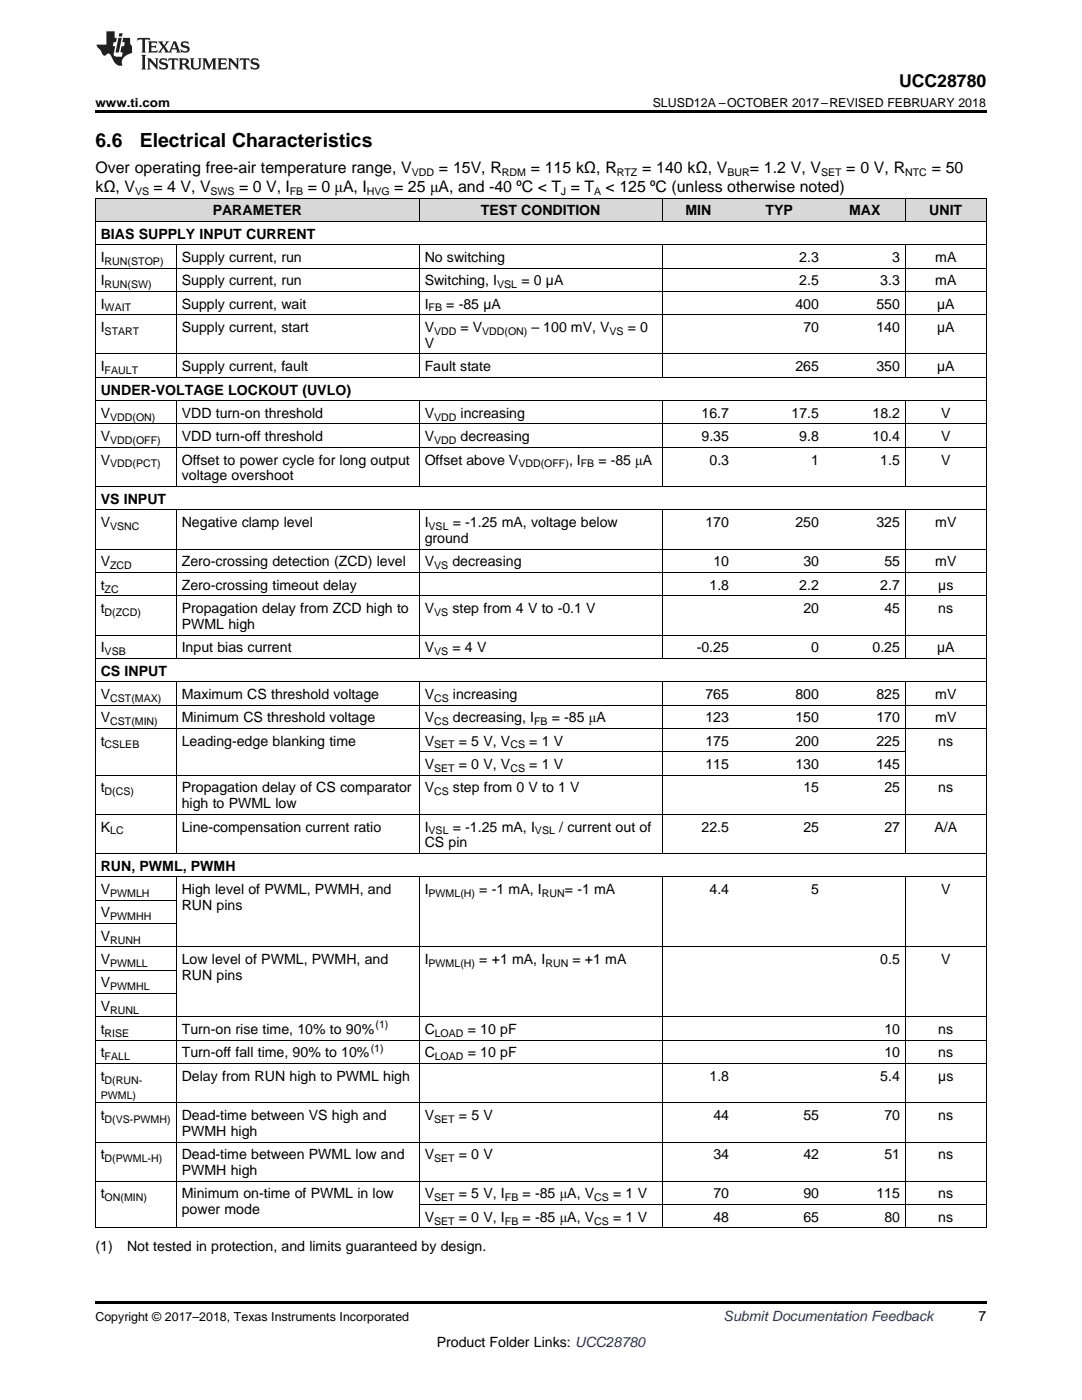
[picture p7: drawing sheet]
<svg xmlns="http://www.w3.org/2000/svg" width="216mm" height="279mm" viewBox="0 0 216 279" stroke-linecap="round" stroke-linejoin="round" font-family="sans-serif">
<defs><g id="words">
<g font-size="3.9">
<text x="19" y="29.3">6.6</text>
<text x="27.9" y="29.3">Electrical Characteristics</text>
</g>
<text font-size="3.5" x="179.4" y="17.3">UCC28780</text>
<g font-size="3.2">
<text x="19" y="34.4">Over operating free-air temperature range, V</text>
<text x="87.6" y="34.4">= 15V, R</text>
<text x="105.9" y="34.4">= 115 kΩ, R</text>
<text x="128.1" y="34.4">= 140 kΩ, V</text>
<text x="149.6" y="34.4">= 1.2 V, V</text>
<text x="168.9" y="34.4">= 0 V, R</text>
<text x="185.9" y="34.4">= 50</text>
<text x="19" y="38.3">kΩ, V</text>
<text x="30.7" y="38.3">= 4 V, V</text>
<text x="47.7" y="38.3">= 0 V, I</text>
<text x="61.4" y="38.3">= 0 μA, I</text>
<text x="78.7" y="38.3">= 25 μA, and -40</text>
<text x="103.1" y="38.3">⁰C &lt; T = T</text>
<text x="120.8" y="38.3">&lt; 125</text>
<text x="129.8" y="38.3">⁰C (unless otherwise noted)</text>
</g>
<g font-size="2.8">
<text x="20.1" y="47.6">BIAS SUPPLY INPUT CURRENT</text>
<text x="42.4" y="43">PARAMETER</text>
<text x="96" y="43">TEST CONDITION</text>
<text x="136.8" y="43">MIN</text>
<text x="152.8" y="43">TYP</text>
<text x="169.4" y="43">MAX</text>
<text x="185.4" y="43">UNIT</text>
<text x="20.1" y="52.3">I</text>
<text x="36.3" y="52.3">Supply current, run</text>
<text x="84.7" y="52.3">No switching</text>
<text x="159.5" y="52.3">2.3</text>
<text x="178" y="52.3">3</text>
<text x="186.6" y="52.3">mA</text>
<text x="20.1" y="56.9">I</text>
<text x="36.3" y="56.9">Supply current, run</text>
<text x="84.7" y="56.9">Switching, I</text>
<text x="104" y="56.9">= 0 µA</text>
<text x="159.5" y="56.9">2.5</text>
<text x="175.6" y="56.9">3.3</text>
<text x="186.6" y="56.9">mA</text>
<text x="20.1" y="61.6">I</text>
<text x="36.3" y="61.6">Supply current, wait</text>
<text x="84.7" y="61.6">I</text>
<text x="89" y="61.6">= -85 µA</text>
<text x="158.7" y="61.6">400</text>
<text x="174.9" y="61.6">550</text>
<text x="187" y="61.6">µA</text>
<text x="20.1" y="66.3">I</text>
<text x="36.3" y="66.3">Supply current, start</text>
<text x="84.7" y="66.3">V</text>
<text x="84.7" y="69.4">V</text>
<text x="91.9" y="66.3">= V</text>
<text x="106" y="66.3">– 100 mV, V</text>
<text x="125.3" y="66.3">= 0</text>
<text x="160.3" y="66.3">70</text>
<text x="174.9" y="66.3">140</text>
<text x="187" y="66.3">µA</text>
<text x="20.1" y="74.1">I</text>
<text x="36.3" y="74.1">Supply current, fault</text>
<text x="84.7" y="74.1">Fault state</text>
<text x="158.7" y="74.1">265</text>
<text x="174.9" y="74.1">350</text>
<text x="187" y="74.1">µA</text>
<text x="20.1" y="78.7">UNDER-VOLTAGE LOCKOUT (UVLO)</text>
<text x="20.1" y="83.4">V</text>
<text x="36.3" y="83.4">VDD turn-on threshold</text>
<text x="84.7" y="83.4">V</text>
<text x="91.9" y="83.4">increasing</text>
<text x="140" y="83.4">16.7</text>
<text x="157.9" y="83.4">17.5</text>
<text x="174.1" y="83.4">18.2</text>
<text x="187.8" y="83.4">V</text>
<text x="20.1" y="88.1">V</text>
<text x="36.3" y="88.1">VDD turn-off threshold</text>
<text x="84.7" y="88.1">V</text>
<text x="91.9" y="88.1">decreasing</text>
<text x="140" y="88.1">9.35</text>
<text x="159.5" y="88.1">9.8</text>
<text x="174.1" y="88.1">10.4</text>
<text x="187.8" y="88.1">V</text>
<text x="20.1" y="92.7">V</text>
<text x="36.3" y="92.7">Offset to power cycle for long output</text>
<text x="36.3" y="95.9">voltage overshoot</text>
<text x="84.7" y="92.7">Offset above V</text>
<text x="113.5" y="92.7">, I</text>
<text x="119.4" y="92.7">= -85 μA</text>
<text x="141.6" y="92.7">0.3</text>
<text x="161.9" y="92.7">1</text>
<text x="175.6" y="92.7">1.5</text>
<text x="187.8" y="92.7">V</text>
<text x="20.1" y="100.5">VS INPUT</text>
<text x="20.1" y="105.2">V</text>
<text x="36.3" y="105.2">Negative clamp level</text>
<text x="84.7" y="105.2">I</text>
<text x="90.3" y="105.2">= -1.25 mA, voltage below</text>
<text x="140.8" y="105.2">170</text>
<text x="158.7" y="105.2">250</text>
<text x="174.9" y="105.2">325</text>
<text x="186.6" y="105.2">mV</text>
<text x="20.1" y="113">V</text>
<text x="36.3" y="113">Zero-crossing detection (ZCD) level</text>
<text x="84.7" y="108.4">ground</text>
<text x="84.7" y="113">V</text>
<text x="90.3" y="113">decreasing</text>
<text x="142.3" y="113">10</text>
<text x="160.3" y="113">30</text>
<text x="176.5" y="113">55</text>
<text x="186.6" y="113">mV</text>
<text x="20.1" y="117.7">t</text>
<text x="36.3" y="117.7">Zero-crossing timeout delay</text>
<text x="141.6" y="117.7">1.8</text>
<text x="159.5" y="117.7">2.2</text>
<text x="175.6" y="117.7">2.7</text>
<text x="187.2" y="117.7">µs</text>
<text x="20.1" y="122.3">t</text>
<text x="36.3" y="122.3">Propagation delay from ZCD high to</text>
<text x="36.3" y="125.5">PWML high</text>
<text x="84.7" y="122.3">V</text>
<text x="90.3" y="122.3">step from 4 V to -0.1 V</text>
<text x="160.3" y="122.3">20</text>
<text x="176.5" y="122.3">45</text>
<text x="187.2" y="122.3">ns</text>
<text x="20.1" y="130.2">I</text>
<text x="36.3" y="130.2">Input bias current</text>
<text x="84.7" y="130.2">V</text>
<text x="90.3" y="130.2">= 4 V</text>
<text x="139" y="130.2">-0.25</text>
<text x="161.9" y="130.2">0</text>
<text x="174.1" y="130.2">0.25</text>
<text x="187" y="130.2">µA</text>
<text x="20.1" y="134.8">CS INPUT</text>
<text x="20.1" y="139.5">V</text>
<text x="36.3" y="139.5">Maximum CS threshold voltage</text>
<text x="84.7" y="139.5">V</text>
<text x="90.4" y="139.5">increasing</text>
<text x="140.8" y="139.5">765</text>
<text x="158.7" y="139.5">800</text>
<text x="174.9" y="139.5">825</text>
<text x="186.6" y="139.5">mV</text>
<text x="20.1" y="144.1">V</text>
<text x="20.1" y="148.8">t</text>
<text x="36.3" y="144.1">Minimum CS threshold voltage</text>
<text x="36.3" y="148.8">Leading-edge blanking time</text>
<text x="84.7" y="144.1">V</text>
<text x="84.7" y="148.8">V</text>
<text x="90.4" y="144.1">decreasing, I</text>
<text x="91.5" y="148.8">= 5 V, V</text>
<text x="105.6" y="148.8">= 1 V</text>
<text x="110.1" y="144.1">= -85 μA</text>
<text x="140.8" y="144.1">123</text>
<text x="140.8" y="148.8">175</text>
<text x="158.7" y="144.1">150</text>
<text x="158.7" y="148.8">200</text>
<text x="174.9" y="144.1">170</text>
<text x="174.9" y="148.8">225</text>
<text x="186.6" y="144.1">mV</text>
<text x="187.2" y="148.8">ns</text>
<text x="84.7" y="153.5">V</text>
<text x="91.5" y="153.5">= 0 V, V</text>
<text x="105.6" y="153.5">= 1 V</text>
<text x="140.8" y="153.5">115</text>
<text x="158.7" y="153.5">130</text>
<text x="174.9" y="153.5">145</text>
<text x="20.1" y="158.1">t</text>
<text x="36.3" y="158.1">Propagation delay of CS comparator</text>
<text x="36.3" y="161.3">high to PWML low</text>
<text x="84.7" y="158.1">V</text>
<text x="90.4" y="158.1">step from 0 V to 1 V</text>
<text x="160.3" y="158.1">15</text>
<text x="176.5" y="158.1">25</text>
<text x="187.2" y="158.1">ns</text>
<text x="20.1" y="165.9">K</text>
<text x="36.3" y="165.9">Line-compensation current ratio</text>
<text x="84.7" y="165.9">I</text>
<text x="90.3" y="165.9">= -1.25 mA, I</text>
<text x="111.6" y="165.9">/ current out of</text>
<text x="140" y="165.9">22.5</text>
<text x="160.3" y="165.9">25</text>
<text x="176.5" y="165.9">27</text>
<text x="186.4" y="165.9">A/A</text>
<text x="20.1" y="173.8">RUN, PWML, PWMH</text>
<text x="84.7" y="169.1">CS pin</text>
<text x="20.1" y="178.4">V</text>
<text x="36.3" y="178.4">High level of PWML, PWMH, and</text>
<text x="84.7" y="178.4">I</text>
<text x="95.6" y="178.4">= -1 mA, I</text>
<text x="112.7" y="178.4">= -1 mA</text>
<text x="141.6" y="178.4">4.4</text>
<text x="161.9" y="178.4">5</text>
<text x="187.8" y="178.4">V</text>
<text x="20.1" y="183.1">V</text>
<text x="36.3" y="181.6">RUN pins</text>
<text x="20.1" y="187.7">V</text>
<text x="20.1" y="192.4">V</text>
<text x="20.1" y="197.1">V</text>
<text x="36.3" y="192.4">Low level of PWML, PWMH, and</text>
<text x="36.3" y="195.6">RUN pins</text>
<text x="84.7" y="192.4">I</text>
<text x="95.6" y="192.4">= +1 mA, I</text>
<text x="114.2" y="192.4">= +1 mA</text>
<text x="175.6" y="192.4">0.5</text>
<text x="187.8" y="192.4">V</text>
<text x="20.1" y="201.7">V</text>
<text x="20.1" y="206.4">t</text>
<text x="36.3" y="206.4">Turn-on rise time, 10% to 90%</text>
<text x="84.7" y="206.4">C</text>
<text x="93.3" y="206.4">= 10 pF</text>
<text x="176.5" y="206.4">10</text>
<text x="187.2" y="206.4">ns</text>
<text x="20.1" y="211">t</text>
<text x="20.1" y="215.7">t</text>
<text x="36.3" y="211">Turn-off fall time, 90% to 10%</text>
<text x="36.3" y="215.7">Delay from RUN high to PWML high</text>
<text x="84.7" y="211">C</text>
<text x="93.3" y="211">= 10 pF</text>
<text x="141.6" y="215.7">1.8</text>
<text x="175.6" y="215.7">5.4</text>
<text x="176.5" y="211">10</text>
<text x="187.2" y="211">ns</text>
<text x="187.2" y="215.7">µs</text>
<text x="20.1" y="223.5">t</text>
<text x="36.3" y="223.5">Dead-time between VS high and</text>
<text x="36.3" y="226.7">PWMH high</text>
<text x="84.7" y="223.5">V</text>
<text x="91.6" y="223.5">= 5 V</text>
<text x="142.3" y="223.5">44</text>
<text x="160.3" y="223.5">55</text>
<text x="176.5" y="223.5">70</text>
<text x="187.2" y="223.5">ns</text>
<text x="20.1" y="231.4">t</text>
<text x="36.3" y="231.4">Dead-time between PWML low and</text>
<text x="84.7" y="231.4">V</text>
<text x="91.5" y="231.4">= 0 V</text>
<text x="142.3" y="231.4">34</text>
<text x="160.3" y="231.4">42</text>
<text x="176.5" y="231.4">51</text>
<text x="187.2" y="231.4">ns</text>
<text x="20.1" y="239.2">t</text>
<text x="36.3" y="234.5">PWMH high</text>
<text x="36.3" y="239.2">Minimum on-time of PWML in low</text>
<text x="84.7" y="239.2">V</text>
<text x="91.5" y="239.2">= 5 V, I</text>
<text x="104.3" y="239.2">= -85 μA, V</text>
<text x="122.3" y="239.2">= 1 V</text>
<text x="142.3" y="239.2">70</text>
<text x="160.3" y="239.2">90</text>
<text x="174.9" y="239.2">115</text>
<text x="187.2" y="239.2">ns</text>
<text x="36.3" y="242.4">power mode</text>
<text x="84.7" y="243.8">V</text>
<text x="91.5" y="243.8">= 0 V, I</text>
<text x="104.3" y="243.8">= -85 μA, V</text>
<text x="122.3" y="243.8">= 1 V</text>
<text x="142.3" y="243.8">48</text>
<text x="160.3" y="243.8">65</text>
<text x="176.5" y="243.8">80</text>
<text x="187.2" y="243.8">ns</text>
<text x="19" y="249.7">(1)</text>
<text x="25.4" y="249.7">Not tested in protection, and limits guaranteed by design.</text>
<text x="195.3" y="263.6">7</text>
<text x="87.1" y="268.9">Product Folder Links: UCC28780</text>
</g>
<text font-size="2.8" fill="#0000c8" x="144.4" y="263.6">Submit Documentation Feedback</text>
<g font-size="2.5">
<text x="19" y="21.4">www.ti.com</text>
<text x="130.2" y="21.4">SLUSD12A –OCTOBER 2017–REVISED FEBRUARY 2018</text>
<text x="19" y="263.6">Copyright © 2017–2018, Texas Instruments Incorporated</text>
</g>
<g font-size="2.1">
<text x="82.2" y="35.1">VDD</text>
<text x="100.2" y="35.1">RDM</text>
<text x="123.1" y="35.1">RTZ</text>
<text x="145.2" y="35.1">BUR</text>
<text x="163.8" y="35.1">SET</text>
<text x="180.6" y="35.1">NTC</text>
<text x="27" y="38.9">VS</text>
<text x="42" y="38.9">SWS</text>
<text x="57.8" y="38.9">FB</text>
<text x="73.2" y="38.9">HVG</text>
<text x="111.9" y="38.9">J</text>
<text x="118.5" y="38.9">A</text>
<text x="20.9" y="52.8">RUN(STOP)</text>
<text x="20.9" y="57.5">RUN(SW)</text>
<text x="99.2" y="57.5">VSL</text>
<text x="20.9" y="62.2">WAIT</text>
<text x="85.5" y="62.2">FB</text>
<text x="20.9" y="66.8">START</text>
<text x="86.6" y="66.8">VDD</text>
<text x="96.2" y="66.8">VDD(ON)</text>
<text x="121.6" y="66.8">VS</text>
<text x="20.9" y="74.6">FAULT</text>
<text x="22" y="84">VDD(ON)</text>
<text x="86.6" y="84">VDD</text>
<text x="22" y="88.6">VDD(OFF)</text>
<text x="86.6" y="88.6">VDD</text>
<text x="22" y="93.3">VDD(PCT)</text>
<text x="103.4" y="93.3">VDD(OFF)</text>
<text x="115.9" y="93.3">FB</text>
<text x="22" y="105.8">VSNC</text>
<text x="85.5" y="105.8">VSL</text>
<text x="22" y="113.6">ZCD</text>
<text x="86.6" y="113.6">VS</text>
<text x="20.9" y="118.3">ZC</text>
<text x="20.9" y="122.9">D(ZCD)</text>
<text x="86.6" y="122.9">VS</text>
<text x="20.9" y="130.7">VSB</text>
<text x="86.6" y="130.7">VS</text>
<text x="22" y="140.1">CST(MAX)</text>
<text x="86.6" y="140.1">CS</text>
<text x="20.9" y="149.4">CSLEB</text>
<text x="22" y="144.7">CST(MIN)</text>
<text x="86.6" y="144.7">CS</text>
<text x="86.6" y="149.4">SET</text>
<text x="101.8" y="149.4">CS</text>
<text x="106.6" y="144.7">FB</text>
<text x="86.6" y="154">SET</text>
<text x="101.8" y="154">CS</text>
<text x="20.9" y="158.7">D(CS)</text>
<text x="86.6" y="158.7">CS</text>
<text x="22" y="166.5">LC</text>
<text x="85.5" y="166.5">VSL</text>
<text x="106.7" y="166.5">VSL</text>
<text x="22" y="179">PWMLH</text>
<text x="85.5" y="179">PWML(H)</text>
<text x="108.1" y="179">RUN</text>
<text x="22" y="183.7">PWMHH</text>
<text x="22" y="188.3">RUNH</text>
<text x="22" y="193">PWMLL</text>
<text x="22" y="197.6">PWMHL</text>
<text x="85.5" y="193">PWML(H)</text>
<text x="108.8" y="193">RUN</text>
<text x="22" y="202.3">RUNL</text>
<text x="20.9" y="206.9">RISE</text>
<text x="74" y="209.9">(1)</text>
<text x="74.9" y="205.2">(1)</text>
<text x="86.7" y="206.9">LOAD</text>
<text x="20.9" y="211.6">FALL</text>
<text x="86.7" y="211.6">LOAD</text>
<text x="20.1" y="219.4">PWML)</text>
<text x="20.9" y="216.3">D(RUN-</text>
<text x="20.9" y="224.1">D(VS-PWMH)</text>
<text x="86.6" y="224.1">SET</text>
<text x="20.9" y="231.9">D(PWML-H)</text>
<text x="86.6" y="231.9">SET</text>
<text x="20.9" y="239.7">ON(MIN)</text>
<text x="86.6" y="239.7">SET</text>
<text x="100.7" y="239.7">FB</text>
<text x="118.6" y="239.7">CS</text>
<text x="86.6" y="244.4">SET</text>
<text x="100.7" y="244.4">FB</text>
<text x="118.6" y="244.4">CS</text>
</g>
</g></defs>
<g fill="#d8d8d8">
<path d="M19 39.6h16.2v4.6h-16.2z"/>
<path d="M35.2 39.6h48.5v4.6h-48.5z"/>
<path d="M83.7 39.6h48.5v4.6h-48.5z"/>
<path d="M132.2 39.6h14.3v4.6h-14.3z"/>
<path d="M146.5 39.6h18v4.6h-18z"/>
<path d="M164.5 39.6h16.2v4.6h-16.2z"/>
<path d="M180.7 39.6h16.1v4.6h-16.1z"/>
</g>
<path d="M19 22h177.8v.5h-177.8zM19 259.7h177.8v.5h-177.8z" fill="#000"/>
<g fill="none" stroke="#000" stroke-width=".2">
<path d="M19 39.5h177.8M19.1 39.5v205.6M83.6 39.5v4.7M132.1 39.5v4.7M180.6 39.5v4.7M196.8 39.5v205.6M19 58.2h177.8M19 53.5h177.8M19 48.8h177.8M19 44.2h177.8M35.2 48.9v26.5M83.6 48.9v26.5"/>
<path d="M132.1 48.9v26.5M180.6 48.9v26.5M19 80h177.8M19 75.3h177.8M19 70.6h177.8M19 62.8h177.8M35.2 80v17.2M83.6 80v17.2M132.1 80v17.2M180.6 80v17.2M19 97.1h177.8M19 89.3h177.8"/>
<path d="M19 84.6h177.8M19 118.9h177.8M19 114.2h177.8M19 109.6h177.8M19 101.8h177.8M35.2 101.8v29.6M83.6 101.8v29.6M132.1 101.8v29.6M180.6 101.8v29.6M19 136h177.8M19 131.4h177.8M19 126.7h177.8"/>
<path d="M35.2 136.1v34.3M83.6 136.1v34.3M132.1 136.1v34.3M180.6 136.1v34.3M19 154.7h177.8M19 145.4h177.8M19 140.7h177.8M83.7 150h97M19 179.7h16.2M19 175h177.8M19 170.3h177.8M19 162.5h177.8"/>
<path d="M35.2 175v70.1M83.6 175v70.1M132.1 175v70.1M180.6 175v70.1M19 198.3h16.2M19 193.6h16.2M19 189h177.8M19 184.3h16.2M19 212.2h177.8M19 207.6h177.8M19 202.9h177.8M19 235.7h177.8"/>
<path d="M19 227.9h177.8M19 220.1h177.8M19 245.1h177.8M83.7 240.4h113.1"/>
</g>
<g fill="#231f20">
<path d="M27.5 7.6l-.1 .5 .4-.2h.6v.1v2.1l-.2 .4h1l-.3-.4v-2.1l.1-.1h.5l.5 .2-.2-.5zM29.5 8.3l.2 .3v1.5l-.2 .4h1.8l.2-.6a1.04 1.04 0 0 1-1.3 .2v-.7h.6l.3 .2v-.6l-.3 .2h-.6v-.6l.8-.1 .4 .3-.2-.5zM31.5 8.3l.9 1.1-.9 1.1h.8l-.2-.2 .5-.7 .4 .7-.2 .2h1.5l-.1-.2 .1-.4h.9l.1 .4-.2 .2h1l-.3-.3-.7-1.9h-.5l-.9 2-.8-1 .9-1h-.8l.1 .3-.3 .5-.4-.6 .2-.2zM34.7 8.6l.4 1h-.7zM36.3 8.4a.63 .63 0 0 0-.2 .7 .63 .63 0 0 0 .6 .4l.6 .2 .1 .2a.75 .75 0 0 1-.7 .4 .75 .75 0 0 1-.6-.5l.1 .7 .1-.1a1.11 1.11 0 0 0 1.5-.6 1.13 1.13 0 0 0-1.2-.8l-.1-.4a1.04 1.04 0 0 1 1.2 .2l-.2-.5-.1 .1-.5-.2zM28.2 10.9l.2 .4v2.2l-.2 .4h1l-.3-.4v-2.2l.3-.4zM29.3 11.6l.3 .4v1.5l-.3 .4h.8l-.2-.4v-1.3l1.5 1.7v-1.9l.2-.4h-.7l.2 .4v.9l-1.1-1.3zM32 11.8a.62 .62 0 0 0-.2 .7 .62 .62 0 0 0 .6 .4l.6 .1 .1 .3a.76 .76 0 0 1-.7 .3 .76 .76 0 0 1-.6-.4l.1 .7 .1-.1a1.11 1.11 0 0 0 1.5-.6 1.13 1.13 0 0 0-1.2-.8l-.1-.4a1.04 1.04 0 0 1 1.2 .2l-.2-.6-.1 .1-.5-.1zM33.7 11.6l-.2 .6a.61 .61 0 0 1 .8-.3v1.6l-.2 .4h.9l-.2-.4v-1.6a.63 .63 0 0 1 .8 .3l-.2-.6zM35.6 11.6l.3 .4v1.5l-.3 .4h1l-.2-.2v-.8l.5 .2a.76 .76 0 0 0 1.2 .7l-1-1a.58 .58 0 0 0 .6-.5 .58 .58 0 0 0-.5-.6zM36.4 11.9h.1a.45 .45 0 0 1 .5 .1 .45 .45 0 0 1 .1 .5l-.7 .2zM37.9 11.6l.2 .2a2.17 2.17 0 0 0 .3 1.9 .99 .99 0 0 0 1.6-.6v-1.1l.2-.4h-.7l.2 .2a1.92 1.92 0 0 1-.2 1.8 .6 .6 0 0 1-.9-.5v-1.1l.2-.4zM40.4 11.6l.2 .4v1.5l-.2 .4h.7l-.2-.4v-1.4l.8 1.8 .8-1.8v1.4l-.2 .4h.9l-.2-.4v-1.5l.2-.4h-.8l-.6 1.5-.6-1.5zM43.4 11.6l.2 .4v1.5l-.2 .4h1.8l.2-.6a1.04 1.04 0 0 1-1.3 .1v-.6h.5l.4 .2v-.6l-.4 .2h-.5v-.7h.8l.3 .3-.1-.6zM45.5 11.6l.2 .4v1.5l-.2 .4h.7l-.2-.4v-1.3l1.5 1.7v-1.9l.2-.4h-.7l.2 .4v.9l-1.1-1.3zM47.9 11.6l-.1 .6a.61 .61 0 0 1 .8-.3v1.6l-.3 .4h1l-.3-.4 .1-1.6a.63 .63 0 0 1 .7 .3l-.1-.6zM50.2 11.8a.62 .62 0 0 0-.2 .7 .62 .62 0 0 0 .6 .4l.6 .1 .2 .3a.76 .76 0 0 1-.8 .3 .76 .76 0 0 1-.6-.4l.1 .7 .2-.1a1.11 1.11 0 0 0 1.5-.6 1.13 1.13 0 0 0-1.3-.8l-.1-.4a1.04 1.04 0 0 1 1.2 .2l-.1-.6-.2 .1-.5-.1z"/>
<path d="M21.2 6.3v2.6h-1.9l.1 .4 .7 .9a.91 .91 0 0 0 1 .8 .56 .56 0 0 1 .5-.3 .56 .56 0 0 1 .5 .3l.4 .8a1.53 1.53 0 0 0 1.9 1.2 1.54 1.54 0 0 1 1-2.1l.9-.3v-1.4a1.52 1.52 0 0 1-.3-1.6h-1.4l-.2 .8h.5l-.2 .8h-.4l-.2 1v.2l.4 .1-.2 .8a1.93 1.93 0 0 1-1.6-.3l.3-1.8h-.5l.2-.8h.4l.2-.8h-.4v-1.3zM23.6 7.6l-.6 2.9h.7l.6-2.9zM23.8 6.6l-.1 .7h.6l.2-.7z"/>
</g>
<use href="#words"/>
</svg>
